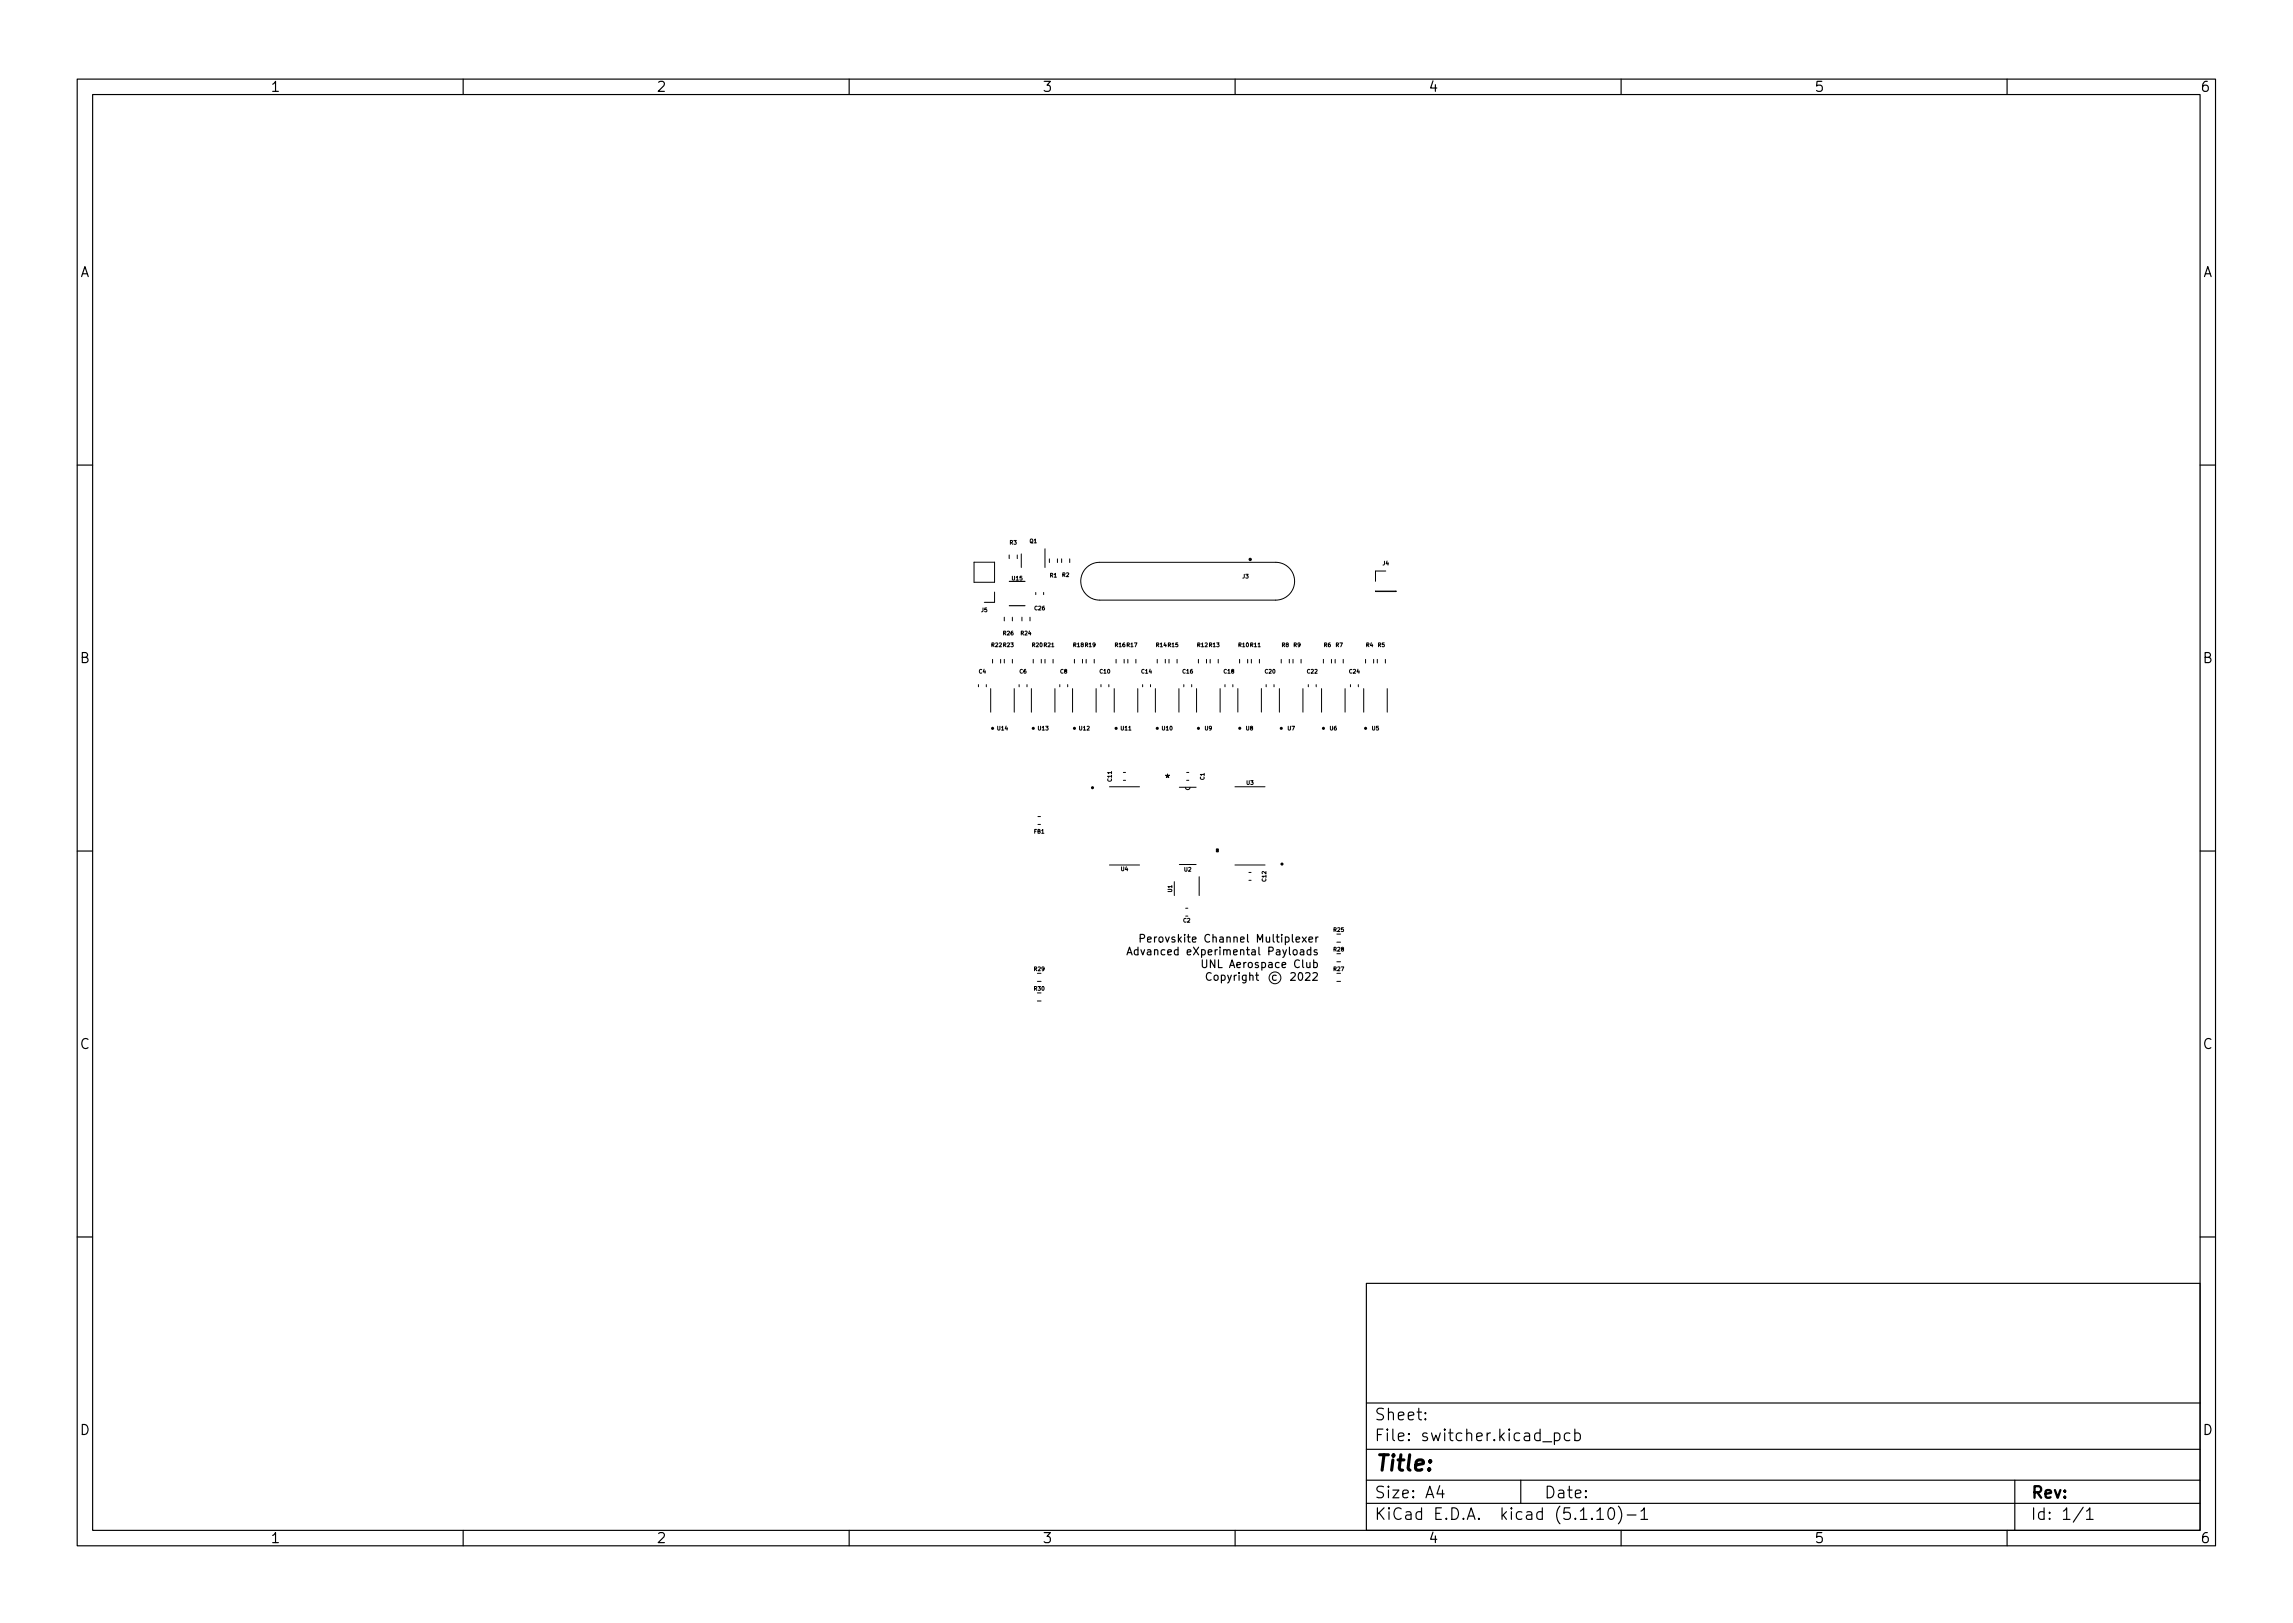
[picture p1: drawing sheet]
<svg xmlns="http://www.w3.org/2000/svg" width="297mm" height="210mm" viewBox="0 0 297 210" stroke-linecap="round" stroke-linejoin="round" font-family="sans-serif">
<defs><g id="words">
<text font-size="2.8" x="178" y="190.6">Title:</text>
<g font-size="2.1">
<text x="178" y="184">Sheet:</text>
<text x="178" y="186.7">File: switcher.kicad_pcb</text>
<text x="178" y="196.9">KiCad E.D.A. kicad (5.1.10)-1</text>
<text x="178" y="194.1">Size: A4</text>
<text x="200" y="194.1">Date:</text>
<text x="263" y="194.1">Rev:</text>
<text x="263" y="196.9">Id: 1/1</text>
</g>
<g font-size="1.8">
<text x="35" y="11.9">1</text>
<text x="85" y="11.9">2</text>
<text x="135" y="11.9">3</text>
<text x="185" y="11.9">4</text>
<text x="235" y="11.9">5</text>
<text x="285" y="11.9">6</text>
<text x="10.3" y="35.9">A</text>
<text x="285.3" y="35.9">A</text>
<text x="10.3" y="85.9">B</text>
<text x="285.3" y="85.9">B</text>
<text x="10.3" y="135.9">C</text>
<text x="285.3" y="135.9">C</text>
<text x="10.3" y="185.9">D</text>
<text x="285.3" y="185.9">D</text>
<text x="35" y="199.9">1</text>
<text x="85" y="199.9">2</text>
<text x="135" y="199.9">3</text>
<text x="185" y="199.9">4</text>
<text x="235" y="199.9">5</text>
<text x="285" y="199.9">6</text>
</g>
<g font-size="1.4">
<text x="151" y="101.3">*</text>
<text x="148.6" y="123.7">Advanced eXperimental Payloads</text>
<text x="150.3" y="122.1">Perovskite Channel Multiplexer</text>
<text x="157.1" y="125.4">UNL Aerospace Club</text>
<text x="158.9" y="127">Copyright c 2022</text>
</g>
<g font-size=".7">
<text x="130.8" y="70.5">R3</text>
<text x="133.4" y="70.3">Q1</text>
<text x="131.1" y="75.2">U15</text>
<text x="136" y="74.8">R1</text>
<text x="137.6" y="74.7">R2</text>
<text x="161" y="74.9">J3</text>
<text x="179.1" y="73.2">J4</text>
<text x="127.1" y="79.3">J5</text>
<text x="128.5" y="83.8">R22 R23</text>
<text x="130" y="82.3">R26</text>
<text x="132.3" y="82.3">R24</text>
<text x="133.7" y="83.8">R20 R21</text>
<text x="134" y="79">C26</text>
<text x="139.1" y="83.8">R18 R19</text>
<text x="144.5" y="83.8">R16 R17</text>
<text x="149.8" y="83.8">R14 R15</text>
<text x="155.1" y="83.8">R12 R13</text>
<text x="160.5" y="83.8">R10 R11</text>
<text x="166.1" y="83.8">R8</text>
<text x="167.6" y="83.8">R9</text>
<text x="171.5" y="83.8">R6</text>
<text x="173" y="83.8">R7</text>
<text x="177" y="83.8">R4</text>
<text x="178.5" y="83.8">R5</text>
<text x="126.8" y="87.2">C4</text>
<text x="132.1" y="87.2">C6</text>
<text x="137.3" y="87.2">C8</text>
<text x="142.5" y="87.2">C10</text>
<text x="147.9" y="87.2">C14</text>
<text x="153.2" y="87.2">C16</text>
<text x="158.6" y="87.2">C18</text>
<text x="163.9" y="87.2">C20</text>
<text x="169.4" y="87.2">C22</text>
<text x="174.8" y="87.2">C24</text>
<text x="129.2" y="94.6">U14</text>
<text x="134.5" y="94.6">U13</text>
<text x="139.8" y="94.6">U12</text>
<text x="145.2" y="94.6">U11</text>
<text x="150.6" y="94.6">U10</text>
<text x="156.1" y="94.6">U9</text>
<text x="161.4" y="94.6">U8</text>
<text x="166.8" y="94.6">U7</text>
<text x="172.3" y="94.6">U6</text>
<text x="177.7" y="94.6">U5</text>
<text x="144" y="101.2" transform="rotate(-90 144 101.2)">C11</text>
<text x="156" y="101" transform="rotate(-90 156 101)">C1</text>
<text x="161.5" y="101.7">U3</text>
<text x="134" y="108">FB1</text>
<text x="145.2" y="112.8">U4</text>
<text x="153.4" y="112.9">U2</text>
<text x="151.8" y="115.6" transform="rotate(-90 151.8 115.6)">U1</text>
<text x="153.3" y="119.5">C2</text>
<text x="164" y="114.2" transform="rotate(-90 164 114.2)">C12</text>
<text x="134" y="125.8">R29</text>
<text x="172.8" y="123.2">R28</text>
<text x="172.8" y="125.8">R27</text>
<text x="172.8" y="120.7">R25</text>
<text x="134" y="128.3">R30</text>
</g>
</g></defs>
<g fill="none" stroke="#000" stroke-width=".15">
<path d="M10 10.2h277v190.1h-277zM12 12.2h273v186.1h-273zM60 10.2v2M110 10.2v2M160 10.2v2M210 10.2v2M260 10.2v2M10 60.2h2M130.7 75.3h2.1M130.7 78.5h2.1M285 60.2h2M10 110.2h2"/>
<path d="M285 110.2h2M146 123.7l.3-1 .4 1M146.1 123.4h.5M147.4 123.1l-.3-.1-.2 .2 .1 .5h.4M147.4 122.7v1M147.7 121.6l.5-.1 .1-.1-.1-.3h-.1h-.4v1M147.8 123l.2 .7 .3-.7M148.7 121.7l.4-.1v-.2h-.3l-.1 .1v.5h.4M149.6 121.4v.7M149.8 121.4h-.1l-.1 .2M155.7 124.4v.8l.2 .2 .3-.1 .1-.1v-.8M156.9 126.1a.4 .4 0 0 0-.5 0 .4 .4 0 0 0-.1 .5 .37 .37 0 0 0 .2 .4 .37 .37 0 0 0 .4-.1"/>
<path d="M157.3 126.4l.2-.1 .2 .1 .1 .4-.1 .2h-.2l-.2-.1zM158.2 126.4l.3-.1 .2 .2-.1 .5h-.4M158.2 126.3v1M10 160.2h2M177 166.3h108v32h-108zM285 160.2h2M60 198.3v2M110 198.3v2M160 198.3v2M177 194.8h108M177 191.8h108M177 187.8h108"/>
<path d="M177 181.8h108M184.6 183.8l.1 .1h-.1v-.1v.1M184.6 183l.1 .1h-.1v-.1v.1M186.5 192.5l-.4 1h1M186.9 193v1M197 191.8v3M199.9 186.8h1.1M201.4 185.7l.4-.1 .3 .3v.4l-.2 .3h-.1h-.4M201.4 185.6v1.5M203.4 185.7l-.5-.1-.3 .3v.4l.2 .3h.1h.5M204 185.7l.4-.1 .3 .3v.4l-.1 .3h-.2h-.4M204 185.1v1.5"/>
<path d="M206.9 195.8l.4-.5v1.5M206.9 196.8h.8M208.5 195.4a.36 .36 0 0 1 .6 .2 .77 .77 0 0 1-.5 1.2 1 1 0 0 1-.1-1.4zM209.6 195.1a1.72 1.72 0 0 1 0 2.3M210 198.3v2M210.8 196.3h1.1M212.6 195.8l.4-.5v1.5M212.6 196.8h.8M260 198.3v2M261 191.8v6.5M269.9 195.3l-1.3 1.9M270.3 195.8l.4-.5v1.5"/>
<path d="M270.3 196.8h.8"/>
</g>
<g fill="#000" stroke="#000" stroke-width=".13">
<path d="M157.6 110h.2v.4h-.2z"/>
<circle cx="162" cy="72.5" r=".15"/>
</g>
<g fill="none" stroke="#000" stroke-width=".13">
<path d="M126.2 72.8h2.6v2.6h-2.6zM128.8 76.7v1.3h-1.3M130.1 80v.4M130.7 71.9v.5M131.1 80v.4M131.8 71.9v.5M132.3 71.8v1.7M132.4 80v.4M133.4 80v.4M134.2 76.8v.2M135.2 76.8v.2M135.4 71.1v2.4"/>
<path d="M135.9 72.4v.5M137 72.4v.5M137.5 72.4v.5M138.6 72.4v.5M140.7 73.6a2.45 2.45 0 0 1 1.8-.8h22.8a2.45 2.45 0 0 1 2.4 2.5 2.45 2.45 0 0 1-2.4 2.4h-22.8a2.45 2.45 0 0 1-2.3-1.5 2.45 2.45 0 0 1 .5-2.6zM178.2 76.6h2.6zM179.5 74h-1.3v1.3M126.7 88.7v.3M127.8 88.7v.3M128.3 89.2v3.1M128.6 85.4v.5M129.6 85.4v.5"/>
<path d="M130.1 85.4v.5M131.1 85.4v.5M131.4 89.2v3.1M132 88.7v.3M133 88.7v.3M133.6 89.2v3.1M133.8 85.4v.5M134.9 85.4v.5M135.4 85.4v.5M136.4 85.4v.5M136.7 89.2v3.1M137.3 88.7v.3"/>
<path d="M138.3 88.7v.3M138.9 89.2v3.1M139.2 85.4v.5M140.2 85.4v.5M140.7 85.4v.5M141.8 85.4v.5M142 89.2v3.1M142.6 88.7v.3M143.6 88.7v.3M144.3 89.2v3.1M144.6 85.4v.5M145.6 85.4v.5"/>
<path d="M146.1 85.4v.5M147.1 85.4v.5M147.4 89.2v3.1M148 88.7v.3M149 88.7v.3M149.7 89.2v3.1M149.9 85.4v.5M151 85.4v.5M151.4 85.4v.5M152.5 85.4v.5M152.7 89.2v3.1M153.4 88.7v.3"/>
<path d="M154.4 88.7v.3M155 89.2v3.1M155.2 85.4v.5M156.3 85.4v.5M156.8 85.4v.5M157.8 85.4v.5M158.1 89.2v3.1M158.7 88.7v.3M159.7 88.7v.3M160.4 89.2v3.1M160.6 85.4v.5M161.6 85.4v.5"/>
<path d="M162.1 85.4v.5M163.1 85.4v.5M163.4 89.2v3.1M164 88.7v.3M165 88.7v.3M165.7 89.2v3.1M166 85.4v.5M167 85.4v.5M167.5 85.4v.5M168.5 85.4v.5M168.8 89.2v3.1M169.5 88.7v.3"/>
<path d="M170.5 88.7v.3M171.2 89.2v3.1M171.4 85.4v.5M172.5 85.4v.5M173 85.4v.5M174 85.4v.5M174.2 89.2v3.1M174.9 88.7v.3M176 88.7v.3M176.7 89.2v3.1M176.9 85.4v.5M177.9 85.4v.5"/>
<path d="M178.4 85.4v.5M179.5 85.4v.5M179.7 89.2v3.1M134.5 106.8h.3M134.5 105.8h.3M143.7 112.1h3.9M143.7 101.9h3.9M145.5 100.1h.3M145.5 101.1h.3M152.1 114.2v1.8M152.8 102h2.1M152.8 112h2.1"/>
<path d="M153.6 102v.2l.3 .1 .2-.1 .1-.2M153.6 117.7h.3M153.6 118.7h.3M153.7 100.1h.3M153.7 101.1h.3M155.3 113.6v2.4M160 112.1h3.9M160 101.9h3.9M161.8 114h.3M161.8 113h.3M134.4 128.6h.5M134.4 129.7h.5"/>
<path d="M134.4 127.1h.5M134.4 126.1h.5M173.2 127.1h.5M173.2 126.1h.5M173.2 123.6h.5M173.2 124.6h.5M173.2 121h.5M173.2 122.1h.5"/>
</g>
<g fill="none" stroke="#000" stroke-width=".2">
<circle cx="128.6" cy="94.4" r=".1"/>
<circle cx="133.9" cy="94.4" r=".1"/>
<circle cx="139.2" cy="94.4" r=".1"/>
<circle cx="144.6" cy="94.4" r=".1"/>
<circle cx="149.9" cy="94.4" r=".1"/>
<circle cx="155.2" cy="94.4" r=".1"/>
<circle cx="160.6" cy="94.3" r=".1"/>
<circle cx="166" cy="94.4" r=".1"/>
<circle cx="171.4" cy="94.4" r=".1"/>
<circle cx="176.9" cy="94.4" r=".1"/>
<circle cx="141.5" cy="102" r=".1"/>
<circle cx="166.1" cy="111.9" r=".1"/>
</g>
<use href="#words"/>
</svg>
